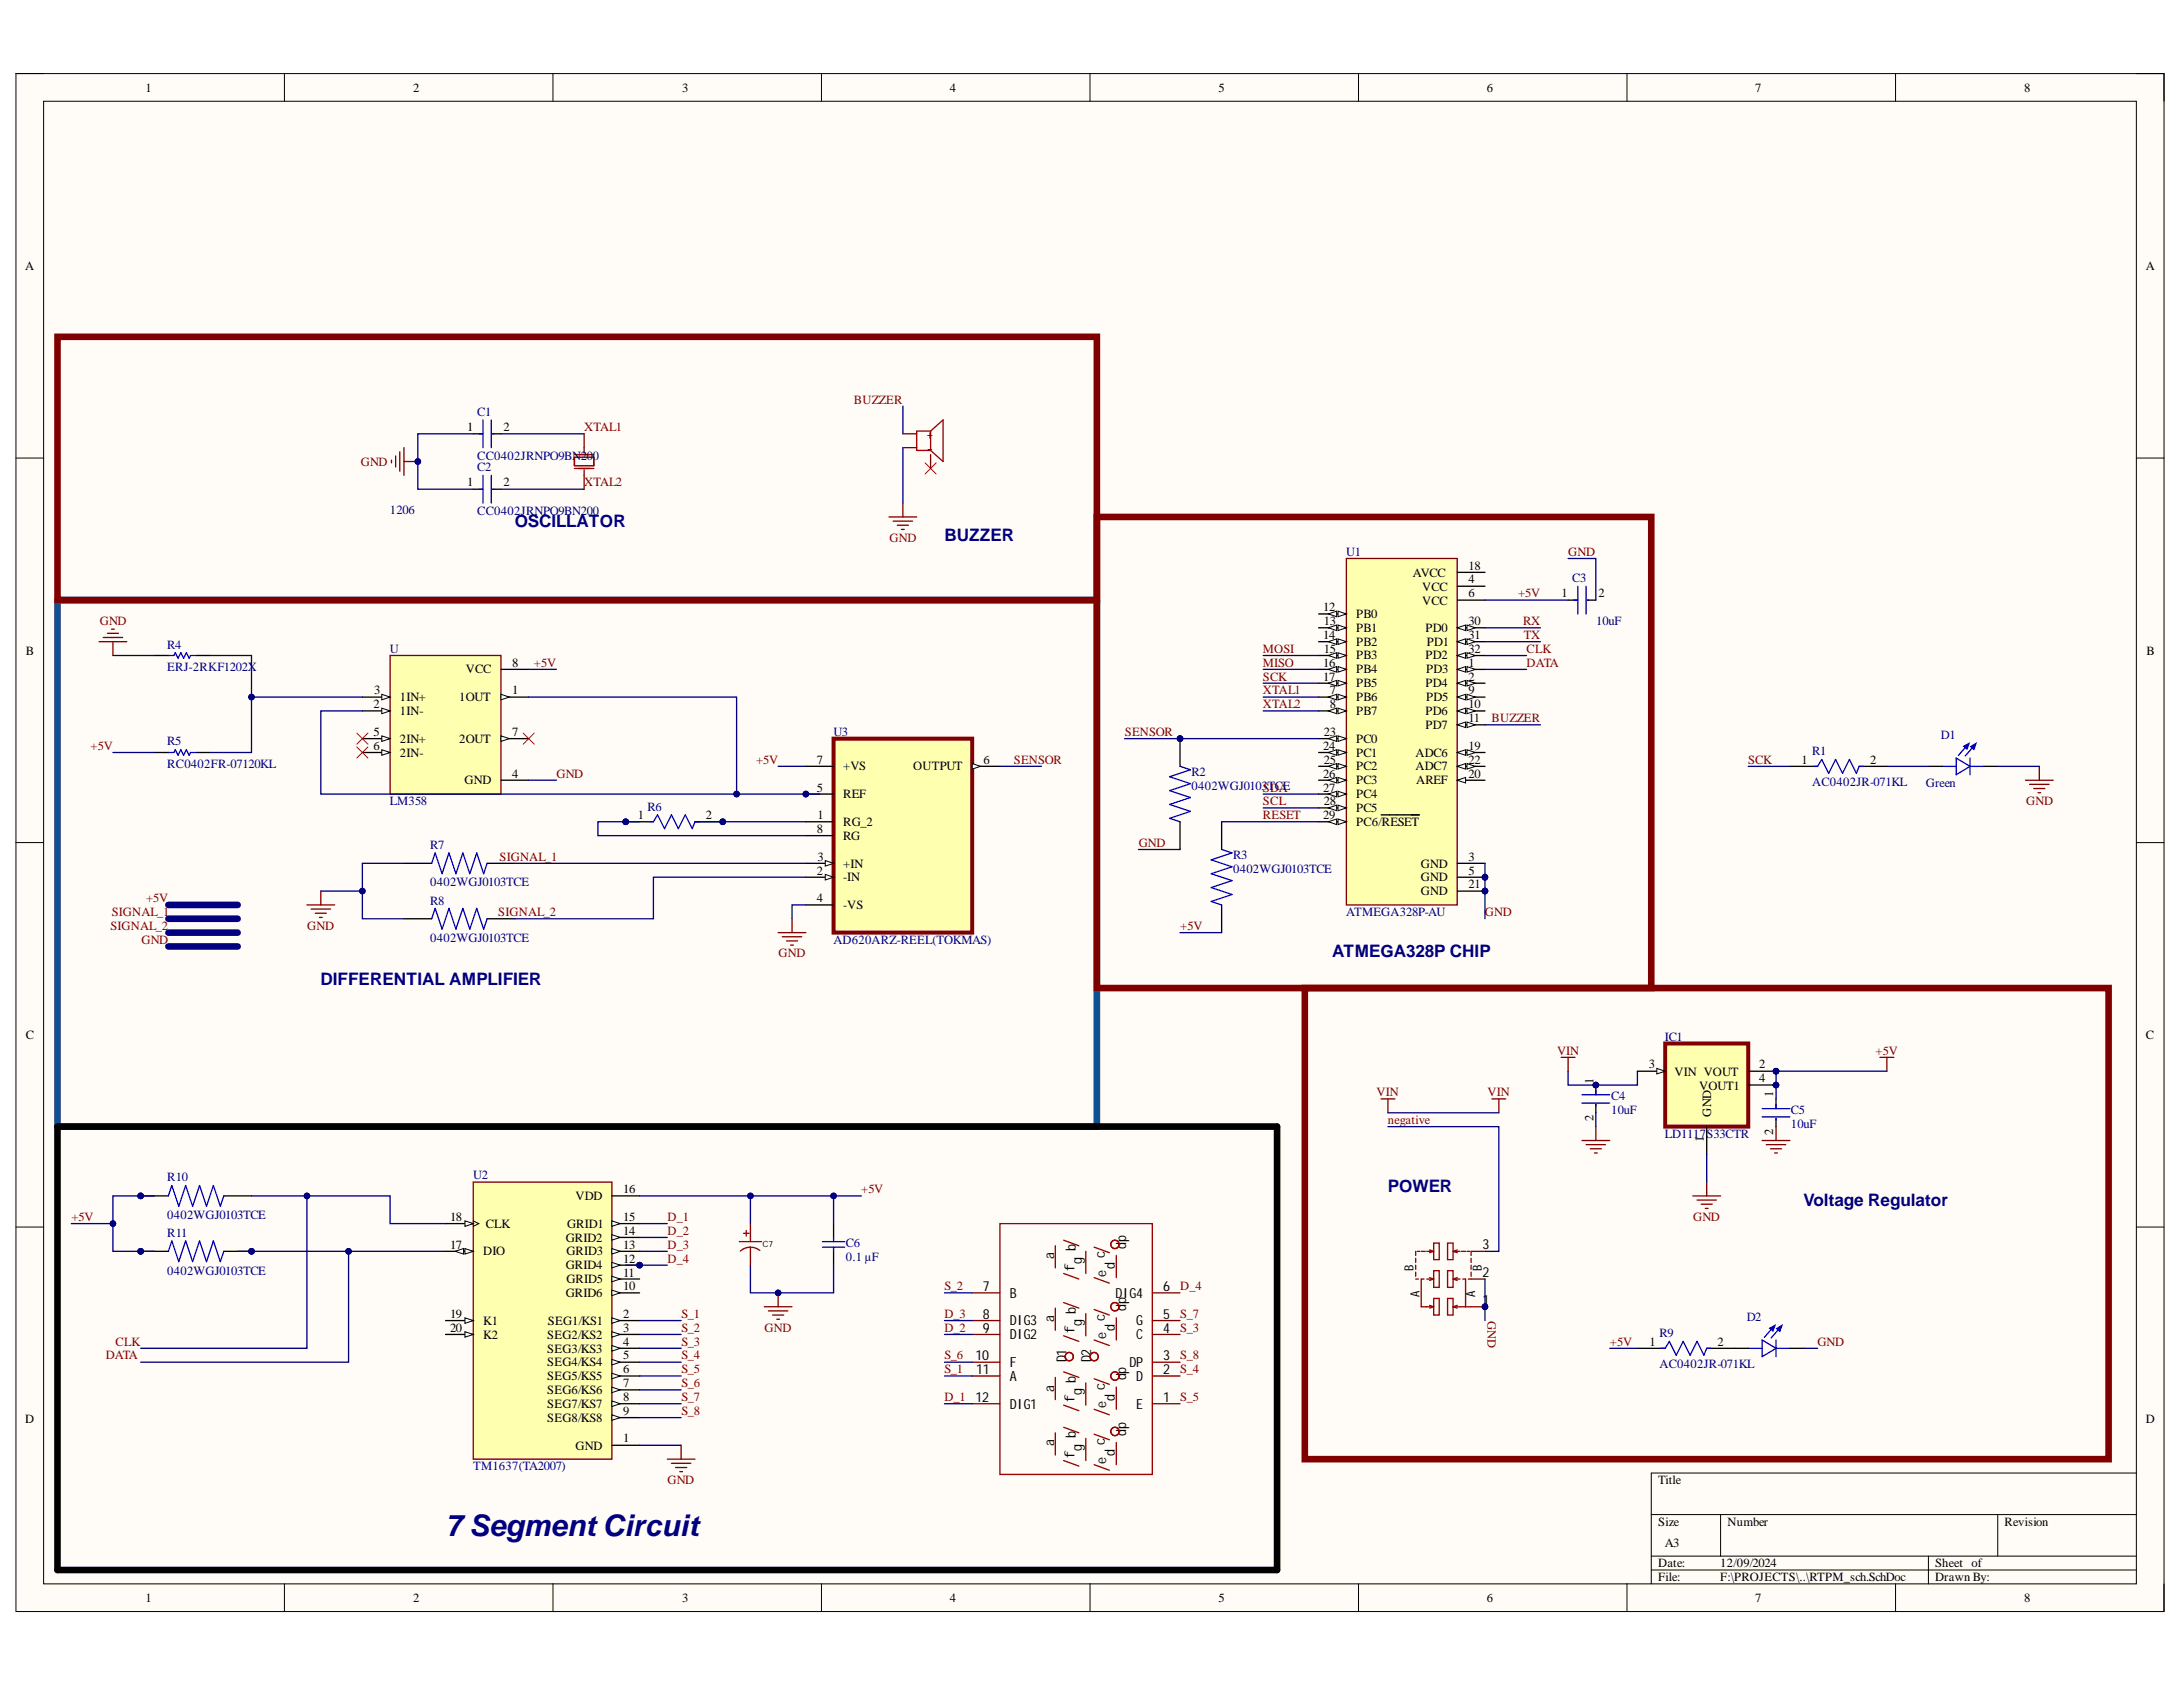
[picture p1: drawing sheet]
<svg xmlns="http://www.w3.org/2000/svg" width="279mm" height="216mm" viewBox="0 0 279 216" stroke-linecap="round" stroke-linejoin="round" font-family="sans-serif">
<defs><g id="words">
<text font-size="3.8" fill="#000080" x="57" y="196.6">7SegmentCircuit</text>
<g font-size="2.2" fill="#000080">
<text x="65.9" y="67.5">OSCILLATOR</text>
<text x="120.9" y="69.3">BUZZER</text>
<text x="41" y="126">DIFFERENTIAL AMPLIFIER</text>
<text x="170.5" y="122.4">ATMEGA328P CHIP</text>
<text x="177.6" y="152.5">POWER</text>
<text x="230.8" y="154.3">Voltage Regulator</text>
</g>
<g font-size="1.8">
<text x="118.6" y="56.1">+</text>
<text x="118.6" y="57.9">-</text>
<text x="134.9" y="161.2" transform="rotate(-90 134.9 161.2)">a</text>
<text x="137.7" y="160.2" transform="rotate(-90 137.7 160.2)">b</text>
<text x="138.5" y="161.8" transform="rotate(-90 138.5 161.8)">g</text>
<text x="141.4" y="161" transform="rotate(-90 141.4 161)">c</text>
<text x="144.1" y="159.8" transform="rotate(-90 144.1 159.8)">dp</text>
<text x="189.7" y="159.9">3</text>
<text x="125.8" y="165.2">7</text>
<text x="129.2" y="166.1">B</text>
<text x="137.5" y="162.6" transform="rotate(-90 137.5 162.6)">f</text>
<text x="141.6" y="163.4" transform="rotate(-90 141.6 163.4)">e</text>
<text x="142.7" y="162.4" transform="rotate(-90 142.7 162.4)">d</text>
<text x="142.8" y="166.1">DIG4</text>
<text x="144.1" y="167.8" transform="rotate(-90 144.1 167.8)">dp</text>
<text x="148.9" y="165.2">6 D_4</text>
<text x="189.7" y="163.5">2</text>
<text x="189.7" y="167">1</text>
<text x="125.8" y="168.8">8</text>
<text x="125.8" y="170.6">9</text>
<text x="129.2" y="169.6">DIG3</text>
<text x="129.2" y="171.4">DIG2</text>
<text x="134.9" y="169.2" transform="rotate(-90 134.9 169.2)">a</text>
<text x="137.5" y="170.6" transform="rotate(-90 137.5 170.6)">f</text>
<text x="137.7" y="168.1" transform="rotate(-90 137.7 168.1)">b</text>
<text x="138.5" y="169.7" transform="rotate(-90 138.5 169.7)">g</text>
<text x="141.4" y="169" transform="rotate(-90 141.4 169)">c</text>
<text x="141.6" y="171.3" transform="rotate(-90 141.6 171.3)">e</text>
<text x="142.7" y="170.4" transform="rotate(-90 142.7 170.4)">d</text>
<text x="145.4" y="171.4">C</text>
<text x="145.4" y="169.6">G</text>
<text x="148.9" y="170.6">4</text>
<text x="148.9" y="168.8">5</text>
<text x="124.8" y="174.1">10</text>
<text x="124.8" y="179.4">12</text>
<text x="124.9" y="175.9">11</text>
<text x="129.2" y="175">F</text>
<text x="129.2" y="176.7">A</text>
<text x="134.9" y="178.1" transform="rotate(-90 134.9 178.1)">a</text>
<text x="136.5" y="174.4" transform="rotate(-90 136.5 174.4)">D1</text>
<text x="137.5" y="179.4" transform="rotate(-90 137.5 179.4)">f</text>
<text x="137.7" y="177" transform="rotate(-90 137.7 177)">b</text>
<text x="138.5" y="178.6" transform="rotate(-90 138.5 178.6)">g</text>
<text x="139.6" y="174.4" transform="rotate(-90 139.6 174.4)">D2</text>
<text x="141.4" y="177.8" transform="rotate(-90 141.4 177.8)">c</text>
<text x="142.7" y="179.3" transform="rotate(-90 142.7 179.3)">d</text>
<text x="144.1" y="176.6" transform="rotate(-90 144.1 176.6)">dp</text>
<text x="144.6" y="175">DP</text>
<text x="145.4" y="176.7">D</text>
<text x="148.9" y="179.4">1</text>
<text x="148.9" y="175.9">2</text>
<text x="148.9" y="174.1">3</text>
<text x="129.2" y="180.3">DIG1</text>
<text x="134.9" y="185.1" transform="rotate(-90 134.9 185.1)">a</text>
<text x="137.7" y="184.1" transform="rotate(-90 137.7 184.1)">b</text>
<text x="138.5" y="185.7" transform="rotate(-90 138.5 185.7)">g</text>
<text x="141.4" y="184.9" transform="rotate(-90 141.4 184.9)">c</text>
<text x="141.6" y="180.2" transform="rotate(-90 141.6 180.2)">e</text>
<text x="144.1" y="183.8" transform="rotate(-90 144.1 183.8)">dp</text>
<text x="145.4" y="180.3">E</text>
<text x="137.5" y="186.5" transform="rotate(-90 137.5 186.5)">f</text>
<text x="141.6" y="187.3" transform="rotate(-90 141.6 187.3)">e</text>
<text x="142.7" y="186.4" transform="rotate(-90 142.7 186.4)">d</text>
</g>
<g font-size="1.6">
<text x="18.6" y="11.8">1</text>
<text x="52.9" y="11.8">2</text>
<text x="87.3" y="11.8">3</text>
<text x="121.5" y="11.8">4</text>
<text x="156" y="11.8">5</text>
<text x="190.3" y="11.8">6</text>
<text x="224.7" y="11.8">7</text>
<text x="259.1" y="11.8">8</text>
<text x="3.2" y="34.6">A</text>
<text x="274.6" y="34.6">A</text>
<text x="59.8" y="55.1">1</text>
<text x="64.5" y="55.1">2</text>
<text x="59.8" y="62.2">1</text>
<text x="64.5" y="62.2">2</text>
<text x="180.8" y="73.8">AVCC</text>
<text x="182" y="75.6">VCC</text>
<text x="182" y="77.4">VCC</text>
<text x="187.9" y="72.9">18</text>
<text x="187.9" y="74.7">4</text>
<text x="187.9" y="76.4">6</text>
<text x="199.9" y="76.4">1</text>
<text x="204.6" y="76.4">2</text>
<text x="3.3" y="83.8">B</text>
<text x="169.3" y="78.2">12</text>
<text x="169.3" y="81.8">14</text>
<text x="169.4" y="80">13</text>
<text x="169.4" y="83.5">15</text>
<text x="173.6" y="79.1">PB0</text>
<text x="173.6" y="80.9">PB1</text>
<text x="173.6" y="82.7">PB2</text>
<text x="182.4" y="80.9">PD0</text>
<text x="182.6" y="82.7">PD1</text>
<text x="187.9" y="80">30</text>
<text x="187.9" y="81.8">31</text>
<text x="187.9" y="83.5">32</text>
<text x="274.7" y="83.8">B</text>
<text x="47.9" y="88.9">3</text>
<text x="51.2" y="89.7">1IN+</text>
<text x="58.8" y="89.7">1OUT</text>
<text x="59.6" y="86.2">VCC</text>
<text x="65.6" y="85.3">8</text>
<text x="65.6" y="88.9">1</text>
<text x="169.3" y="85.3">16</text>
<text x="169.3" y="87.1">17</text>
<text x="170.2" y="88.9">7</text>
<text x="173.6" y="84.4">PB3</text>
<text x="173.6" y="86.2">PB4</text>
<text x="173.6" y="87.9">PB5</text>
<text x="173.6" y="89.7">PB6</text>
<text x="182.4" y="84.4">PD2</text>
<text x="182.4" y="87.9">PD4</text>
<text x="182.5" y="86.2">PD3</text>
<text x="182.5" y="89.7">PD5</text>
<text x="187.9" y="85.3">1</text>
<text x="187.9" y="87.1">2</text>
<text x="187.9" y="88.9">9</text>
<text x="47.8" y="90.6">2</text>
<text x="47.8" y="94.2">5</text>
<text x="47.8" y="96">6</text>
<text x="51.2" y="91.5">1IN-</text>
<text x="51.2" y="95">2IN+</text>
<text x="58.8" y="95">2OUT</text>
<text x="65.6" y="94.2">7</text>
<text x="169.3" y="96">24</text>
<text x="169.4" y="94.2">23</text>
<text x="170.2" y="90.6">8</text>
<text x="173.6" y="91.5">PB7</text>
<text x="173.6" y="95">PC0</text>
<text x="182.4" y="91.5">PD6</text>
<text x="182.4" y="93.3">PD7</text>
<text x="187.9" y="90.6">10</text>
<text x="187.9" y="92.4">11</text>
<text x="187.9" y="96">19</text>
<text x="51.2" y="96.8">2IN-</text>
<text x="59.5" y="100.4">GND</text>
<text x="65.6" y="99.5">4</text>
<text x="104.5" y="97.8">7</text>
<text x="104.5" y="101.3">5</text>
<text x="107.9" y="98.6">+VS</text>
<text x="116.9" y="98.6">OUTPUT</text>
<text x="125.9" y="97.8">6</text>
<text x="169.3" y="99.5">26</text>
<text x="169.3" y="101.3">27</text>
<text x="169.4" y="97.8">25</text>
<text x="173.6" y="96.8">PC1</text>
<text x="173.6" y="98.6">PC2</text>
<text x="173.6" y="100.4">PC3</text>
<text x="181.2" y="96.8">ADC6</text>
<text x="181.2" y="98.6">ADC7</text>
<text x="181.3" y="100.4">AREF</text>
<text x="187.9" y="97.8">22</text>
<text x="187.9" y="99.5">20</text>
<text x="230.6" y="97.8">1</text>
<text x="239.4" y="97.8">2</text>
<text x="81.6" y="104.9">1</text>
<text x="90.3" y="104.9">2</text>
<text x="104.5" y="106.6">8</text>
<text x="104.6" y="104.9">1</text>
<text x="107.9" y="102.1">REF</text>
<text x="107.9" y="105.7">RG_2</text>
<text x="107.9" y="107.5">RG</text>
<text x="169.3" y="104.9">29</text>
<text x="169.4" y="103.1">28</text>
<text x="173.6" y="102.1">PC4</text>
<text x="173.6" y="103.9">PC5</text>
<text x="173.6" y="105.7">PC6/RESET</text>
<text x="104.5" y="112">2</text>
<text x="104.6" y="110.2">3</text>
<text x="107.9" y="111">+IN</text>
<text x="107.9" y="112.8">-IN</text>
<text x="181.9" y="111">GND</text>
<text x="181.9" y="112.8">GND</text>
<text x="187.9" y="110.2">3</text>
<text x="187.9" y="112">5</text>
<text x="187.9" y="113.6">21</text>
<text x="104.5" y="115.4">4</text>
<text x="107.9" y="116.4">-VS</text>
<text x="181.9" y="114.6">GND</text>
<text x="3.3" y="133">C</text>
<text x="211" y="136.7">3</text>
<text x="214.3" y="137.7">VIN VOUT</text>
<text x="225.2" y="136.7">2</text>
<text x="274.6" y="133">C</text>
<text x="203.9" y="143.5" transform="rotate(-90 203.9 143.5)">2</text>
<text x="203.9" y="138.7" transform="rotate(-90 203.9 138.7)">1</text>
<text x="217.5" y="139.4">VOUT1</text>
<text x="219" y="142.9" transform="rotate(-90 219 142.9)">GND</text>
<text x="225.2" y="138.5">4</text>
<text x="226.9" y="140.5" transform="rotate(-90 226.9 140.5)">1</text>
<text x="218.1" y="146.2" transform="rotate(-90 218.1 146.2)">1</text>
<text x="226.9" y="145.3" transform="rotate(-90 226.9 145.3)">2</text>
<text x="73.7" y="153.6">VDD</text>
<text x="79.8" y="152.7">16</text>
<text x="57.6" y="156.3">18</text>
<text x="57.6" y="159.8">17</text>
<text x="61.8" y="160.7">DIO</text>
<text x="62.2" y="157.1">CLK</text>
<text x="72.4" y="158.9">GRID2</text>
<text x="72.5" y="160.7">GRID3</text>
<text x="72.6" y="157.1">GRID1</text>
<text x="79.8" y="156.3">15</text>
<text x="79.8" y="158">14</text>
<text x="79.8" y="159.8">13</text>
<text x="79.8" y="161.6">12</text>
<text x="72.4" y="162.4">GRID4</text>
<text x="72.4" y="166">GRID6</text>
<text x="72.5" y="164.2">GRID5</text>
<text x="79.8" y="163.4">11</text>
<text x="79.8" y="165.1">10</text>
<text x="180.9" y="162.6" transform="rotate(-90 180.9 162.6)">B</text>
<text x="181.7" y="166" transform="rotate(-90 181.7 166)">A</text>
<text x="188.8" y="166" transform="rotate(-90 188.8 166)">A</text>
<text x="189.6" y="162.6" transform="rotate(-90 189.6 162.6)">B</text>
<text x="57.6" y="168.7">19</text>
<text x="57.6" y="170.5">20</text>
<text x="61.8" y="169.5">K1</text>
<text x="61.8" y="171.3">K2</text>
<text x="70" y="171.3">SEG2/KS2</text>
<text x="70" y="173.1">SEG3/KS3</text>
<text x="70.1" y="169.5">SEG1/KS1</text>
<text x="79.8" y="168.7">2</text>
<text x="79.8" y="170.5">3</text>
<text x="79.8" y="172.3">4</text>
<text x="79.8" y="173.9">5</text>
<text x="211.1" y="172.3">1</text>
<text x="219.8" y="172.3">2</text>
<text x="70" y="174.9">SEG4/KS4</text>
<text x="70" y="176.6">SEG5/KS5</text>
<text x="70" y="178.4">SEG6/KS6</text>
<text x="79.8" y="175.7">6</text>
<text x="79.8" y="177.5">7</text>
<text x="79.8" y="179.3">8</text>
<text x="3.2" y="182.1">D</text>
<text x="70" y="180.2">SEG7/KS7</text>
<text x="70" y="182">SEG8/KS8</text>
<text x="73.7" y="185.5">GND</text>
<text x="79.8" y="181">9</text>
<text x="79.8" y="184.6">1</text>
<text x="274.6" y="182.1">D</text>
<text x="212.2" y="189.9">Title</text>
<text x="212.2" y="195.3">Size</text>
<text x="213.1" y="198">A3</text>
<text x="221.1" y="195.3">Number</text>
<text x="256.5" y="195.3">Revision</text>
<text x="212.2" y="200.6">Date:</text>
<text x="212.2" y="202.4">File:</text>
<text x="220.2" y="200.6">12/09/2024</text>
<text x="220.2" y="202.4">F:\PROJECTS\..\RTPM_sch.SchDoc</text>
<text x="247.7" y="200.6">Sheet of</text>
<text x="247.7" y="202.4">Drawn By:</text>
<text x="18.6" y="205">1</text>
<text x="52.9" y="205">2</text>
<text x="87.3" y="205">3</text>
<text x="121.5" y="205">4</text>
<text x="156" y="205">5</text>
<text x="190.3" y="205">6</text>
<text x="224.7" y="205">7</text>
<text x="259.1" y="205">8</text>
</g>
<g font-size="1.6" fill="#000080">
<text x="61.1" y="53.2">C1</text>
<text x="61.1" y="58.9">CC0402JRNPO9BN200</text>
<text x="49.9" y="65.8">1206</text>
<text x="61.1" y="60.3">C2</text>
<text x="61.1" y="66">CC0402JRNPO9BN200</text>
<text x="172.3" y="71.1">U1</text>
<text x="201.2" y="74.5">C3</text>
<text x="21.4" y="83">R4</text>
<text x="49.9" y="83.5">U</text>
<text x="204.3" y="80">10uF</text>
<text x="21.4" y="85.8">ERJ-2RKF1202X</text>
<text x="21.4" y="95.4">R5</text>
<text x="106.7" y="94.2">U3</text>
<text x="248.4" y="94.6">D1</text>
<text x="21.4" y="98.3">RC0402FR-07120KL</text>
<text x="152.5" y="99.4">R2</text>
<text x="152.5" y="101.1">0402WGJ0103STDCAE</text>
<text x="231.9" y="96.7">R1</text>
<text x="231.9" y="100.5">AC0402JR-071KL</text>
<text x="246.5" y="100.7">Green</text>
<text x="49.9" y="103.1">LM358</text>
<text x="82.9" y="103.8">R6</text>
<text x="55.1" y="108.7">R7</text>
<text x="55.1" y="113.4">0402WGJ0103TCE</text>
<text x="157.8" y="109.9">R3</text>
<text x="157.8" y="111.7">0402WGJ0103TCE</text>
<text x="55.1" y="115.8">R8</text>
<text x="172.3" y="117.2">ATMEGA328P-AU</text>
<text x="55.1" y="120.5">0402WGJ0103TCE</text>
<text x="106.7" y="120.8">AD620ARZ-REEL(TOKMAS)</text>
<text x="213.1" y="133.2">IC1</text>
<text x="206.2" y="142.6">10uF</text>
<text x="206.2" y="140.8">C4</text>
<text x="229.2" y="142.6">C5</text>
<text x="213.1" y="145.6">LD1117S33CTR</text>
<text x="229.2" y="144.3">10uF</text>
<text x="21.4" y="151.2">R10</text>
<text x="60.6" y="150.9">U2</text>
<text x="21.4" y="156">0402WGJ0103TCE</text>
<text x="21.4" y="158.3">R11</text>
<text x="108.3" y="161.4">0.1 µF</text>
<text x="108.3" y="159.7">C6</text>
<text x="21.4" y="163.1">0402WGJ0103TCE</text>
<text x="212.4" y="171.2">R9</text>
<text x="223.6" y="169.1">D2</text>
<text x="212.4" y="175">AC0402JR-071KL</text>
<text x="60.6" y="188.1">TM1637(TA2007)</text>
</g>
<g font-size="1.6" fill="#800000">
<text x="109.3" y="51.7">BUZZER</text>
<text x="46.2" y="59.6">GND</text>
<text x="74.8" y="55.1">XTAL1</text>
<text x="74.8" y="62.2">XTAL2</text>
<text x="113.9" y="69.3">GND</text>
<text x="200.7" y="71.1">GND</text>
<text x="194.3" y="76.4">+5V</text>
<text x="12.8" y="80">GND</text>
<text x="161.6" y="83.5">MOSI</text>
<text x="195" y="80">RX</text>
<text x="195.1" y="81.8">TX</text>
<text x="195.4" y="83.5">CLK</text>
<text x="68.3" y="85.3">+5V</text>
<text x="161.6" y="85.3">MISO</text>
<text x="161.6" y="87.1">SCK</text>
<text x="161.6" y="88.9">XTAL1</text>
<text x="195.4" y="85.3">DATA</text>
<text x="11.6" y="96">+5V</text>
<text x="144" y="94.2">SENSOR</text>
<text x="161.6" y="90.6">XTAL2</text>
<text x="190.9" y="92.4">BUZZER</text>
<text x="71.2" y="99.5">GND</text>
<text x="96.8" y="97.8">+5V</text>
<text x="129.8" y="97.8">SENSOR</text>
<text x="223.7" y="97.8">SCK</text>
<text x="161.6" y="103.1">SCL</text>
<text x="161.6" y="104.9">RESET</text>
<text x="259.3" y="103.1">GND</text>
<text x="63.9" y="110.2">SIGNAL_1</text>
<text x="145.7" y="108.4">GND</text>
<text x="14.1" y="119">SIGNAL_2</text>
<text x="14.3" y="117.2">SIGNAL_1</text>
<text x="18.7" y="115.4">+5V</text>
<text x="39.3" y="119">GND</text>
<text x="63.8" y="117.2">SIGNAL_2</text>
<text x="151.1" y="119">+5V</text>
<text x="190.1" y="117.2">GND</text>
<text x="18.1" y="120.8">GND</text>
<text x="99.6" y="122.5">GND</text>
<text x="199.3" y="135">VIN</text>
<text x="240.1" y="135">+5V</text>
<text x="176.2" y="140.3">VIN</text>
<text x="177.6" y="143.8">negative</text>
<text x="190.4" y="140.3">VIN</text>
<text x="110.2" y="152.7">+5V</text>
<text x="9.1" y="156.3">+5V</text>
<text x="85.4" y="156.3">D_1</text>
<text x="85.4" y="158">D_2</text>
<text x="85.4" y="159.8">D_3</text>
<text x="85.4" y="161.6">D_4</text>
<text x="216.7" y="156.3">GND</text>
<text x="120.9" y="165.1">S_2</text>
<text x="13.5" y="173.9">DATA</text>
<text x="14.8" y="172.3">CLK</text>
<text x="87.2" y="168.7">S_1</text>
<text x="87.2" y="170.5">S_2</text>
<text x="87.2" y="172.3">S_3</text>
<text x="87.2" y="173.9">S_4</text>
<text x="97.9" y="170.5">GND</text>
<text x="120.9" y="173.9">S_6</text>
<text x="120.9" y="170.5">D_2</text>
<text x="120.9" y="168.7">D_3</text>
<text x="151.1" y="170.5">S_3</text>
<text x="151.1" y="168.7">S_7</text>
<text x="151.1" y="173.9">S_8</text>
<text x="190.4" y="169" transform="rotate(90 190.4 169)">GND</text>
<text x="206" y="172.3">+5V</text>
<text x="232.6" y="172.3">GND</text>
<text x="87.2" y="175.7">S_5</text>
<text x="87.2" y="177.5">S_6</text>
<text x="87.2" y="179.3">S_7</text>
<text x="120.9" y="175.7">S_1</text>
<text x="120.9" y="179.3">D_1</text>
<text x="151.1" y="175.7">S_4</text>
<text x="151.1" y="179.3">S_5</text>
<text x="87.2" y="181">S_8</text>
<text x="85.4" y="189.9">GND</text>
</g>
<text font-size="1.1" x="97.6" y="159.6">C7</text>
</g></defs>
<path d="M2 9.4h275v196.8h-275z" fill-rule="evenodd" fill="#fffcf8"/>
<path d="M2 9.4h275v196.8h-275z" fill="none" stroke="#000" stroke-width=".13"/>
<path d="M5.6 13h267.8v189.7h-267.8z" fill-rule="evenodd" fill="#fffcf8"/>
<g fill="none" stroke="#000" stroke-width=".13">
<path d="M2 9.4h3.6M5.6 13h267.8v189.7h-267.8zM36.4 9.4v3.6M70.8 9.4v3.6M105.1 9.4v3.6M139.5 9.4v3.6M173.9 9.4v3.6M208.2 9.4v3.6M242.6 9.4v3.6M273.4 9.4h3.6v3.6M2 58.6h3.6M273.4 58.6h3.6"/>
<path d="M2 107.8h3.6M273.4 107.8h3.6M2 157h3.6M273.4 157h3.6M211.3 193.8h62.1M211.3 199.2h62.1M220.2 193.8v5.4M246.8 199.2v3.5M255.7 193.8v5.4M273.4 188.5h-62.1v14.2M36.4 202.7v3.5M70.8 202.7v3.5"/>
<path d="M105.1 202.7v3.5M139.5 202.7v3.5M173.9 202.7v3.5M208.2 202.7v3.5M211.3 200.9h62.1M242.6 202.7v3.5M277 202.7v3.5"/>
</g>
<circle cx="190.1" cy="112.3" r=".36" fill="#000080"/>
<circle cx="190.1" cy="112.3" r=".36" fill="none" stroke="#000080" stroke-width=".13"/>
<circle cx="190.1" cy="114" r=".35" fill="#000080"/>
<circle cx="190.1" cy="114" r=".35" fill="none" stroke="#000080" stroke-width=".13"/>
<path d="M172.3 71.5h14.2v44.3h-14.2z" fill-rule="evenodd" fill="#ffffb0"/>
<path d="M172.3 71.5h14.2v44.3h-14.2z" fill="none" stroke="#800000" stroke-width=".17"/>
<path d="M168.8 78.6h3.5" fill="none" stroke="#000" stroke-width=".17"/>
<path d="M171.3 78.2l1 .4-1 .3z" fill="#f8fcff"/>
<path d="M171.3 78.2l1 .4-1 .3z" fill="none" stroke="#000" stroke-width=".13"/>
<path d="M170 78.6l1.1-.4v.7z" fill="#f8fcff"/>
<path d="M170 78.6l1.1-.4v.7z" fill="none" stroke="#000" stroke-width=".13"/>
<path d="M168.8 80.3h3.5" fill="none" stroke="#000" stroke-width=".17"/>
<path d="M171.3 80l1 .3-1 .4z" fill="#f8fcff"/>
<path d="M171.3 80l1 .3-1 .4z" fill="none" stroke="#000" stroke-width=".13"/>
<path d="M170 80.3l1.1-.3v.7z" fill="#f8fcff"/>
<path d="M170 80.3l1.1-.3v.7z" fill="none" stroke="#000" stroke-width=".13"/>
<path d="M168.8 82.1h3.5" fill="none" stroke="#000" stroke-width=".17"/>
<path d="M171.3 81.8l1 .3-1 .4z" fill="#f8fcff"/>
<path d="M171.3 81.8l1 .3-1 .4z" fill="none" stroke="#000" stroke-width=".13"/>
<path d="M170 82.1l1.1-.3v.7z" fill="#f8fcff"/>
<path d="M170 82.1l1.1-.3v.7z" fill="none" stroke="#000" stroke-width=".13"/>
<path d="M168.8 83.9h3.5" fill="none" stroke="#000" stroke-width=".17"/>
<path d="M171.3 83.5l1 .4-1 .3z" fill="#f8fcff"/>
<path d="M171.3 83.5l1 .4-1 .3z" fill="none" stroke="#000" stroke-width=".13"/>
<path d="M170 83.9l1.1-.4v.7z" fill="#f8fcff"/>
<path d="M170 83.9l1.1-.4v.7z" fill="none" stroke="#000" stroke-width=".13"/>
<path d="M168.8 85.7h3.5" fill="none" stroke="#000" stroke-width=".17"/>
<path d="M171.3 85.3l1 .4-1 .3z" fill="#f8fcff"/>
<path d="M171.3 85.3l1 .4-1 .3z" fill="none" stroke="#000" stroke-width=".13"/>
<path d="M170 85.7l1.1-.4v.7z" fill="#f8fcff"/>
<path d="M170 85.7l1.1-.4v.7z" fill="none" stroke="#000" stroke-width=".13"/>
<path d="M168.8 87.4h3.5" fill="none" stroke="#000" stroke-width=".17"/>
<path d="M171.3 87.1l1 .3-1 .4z" fill="#f8fcff"/>
<path d="M171.3 87.1l1 .3-1 .4z" fill="none" stroke="#000" stroke-width=".13"/>
<path d="M170 87.4l1.1-.3v.7z" fill="#f8fcff"/>
<path d="M170 87.4l1.1-.3v.7z" fill="none" stroke="#000" stroke-width=".13"/>
<path d="M168.8 89.2h3.5" fill="none" stroke="#000" stroke-width=".17"/>
<path d="M171.3 88.9l1 .3-1 .4z" fill="#f8fcff"/>
<path d="M171.3 88.9l1 .3-1 .4z" fill="none" stroke="#000" stroke-width=".13"/>
<path d="M170 89.2l1.1-.3v.7z" fill="#f8fcff"/>
<path d="M170 89.2l1.1-.3v.7z" fill="none" stroke="#000" stroke-width=".13"/>
<path d="M168.8 91h3.5" fill="none" stroke="#000" stroke-width=".17"/>
<path d="M171.3 90.6l1 .4-1 .3z" fill="#f8fcff"/>
<path d="M171.3 90.6l1 .4-1 .3z" fill="none" stroke="#000" stroke-width=".13"/>
<path d="M170 91l1.1-.4v.7z" fill="#f8fcff"/>
<path d="M170 91l1.1-.4v.7z" fill="none" stroke="#000" stroke-width=".13"/>
<path d="M168.8 94.5h3.5" fill="none" stroke="#000" stroke-width=".17"/>
<path d="M171.3 94.2l1 .3-1 .4z" fill="#f8fcff"/>
<path d="M171.3 94.2l1 .3-1 .4z" fill="none" stroke="#000" stroke-width=".13"/>
<path d="M170 94.5l1.1-.3v.7z" fill="#f8fcff"/>
<path d="M170 94.5l1.1-.3v.7z" fill="none" stroke="#000" stroke-width=".13"/>
<path d="M168.8 96.3h3.5" fill="none" stroke="#000" stroke-width=".17"/>
<path d="M171.3 96l1 .3-1 .4z" fill="#f8fcff"/>
<path d="M171.3 96l1 .3-1 .4z" fill="none" stroke="#000" stroke-width=".13"/>
<path d="M170 96.3l1.1-.3v.7z" fill="#f8fcff"/>
<path d="M170 96.3l1.1-.3v.7z" fill="none" stroke="#000" stroke-width=".13"/>
<path d="M168.8 98.1h3.5" fill="none" stroke="#000" stroke-width=".17"/>
<path d="M171.3 97.7l1 .4-1 .3z" fill="#f8fcff"/>
<path d="M171.3 97.7l1 .4-1 .3z" fill="none" stroke="#000" stroke-width=".13"/>
<path d="M170 98.1l1.1-.4v.7z" fill="#f8fcff"/>
<path d="M170 98.1l1.1-.4v.7z" fill="none" stroke="#000" stroke-width=".13"/>
<path d="M168.8 99.9h3.5" fill="none" stroke="#000" stroke-width=".17"/>
<path d="M171.3 99.5l1 .4-1 .3z" fill="#f8fcff"/>
<path d="M171.3 99.5l1 .4-1 .3z" fill="none" stroke="#000" stroke-width=".13"/>
<path d="M170 99.9l1.1-.4v.7z" fill="#f8fcff"/>
<path d="M170 99.9l1.1-.4v.7z" fill="none" stroke="#000" stroke-width=".13"/>
<path d="M168.8 101.6h3.5" fill="none" stroke="#000" stroke-width=".17"/>
<path d="M171.3 101.3l1 .3-1 .4z" fill="#f8fcff"/>
<path d="M171.3 101.3l1 .3-1 .4z" fill="none" stroke="#000" stroke-width=".13"/>
<path d="M170 101.6l1.1-.3v.7z" fill="#f8fcff"/>
<path d="M170 101.6l1.1-.3v.7z" fill="none" stroke="#000" stroke-width=".13"/>
<path d="M168.8 103.4h3.5" fill="none" stroke="#000" stroke-width=".17"/>
<path d="M171.3 103l1 .4-1 .4z" fill="#f8fcff"/>
<path d="M171.3 103l1 .4-1 .4z" fill="none" stroke="#000" stroke-width=".13"/>
<path d="M170 103.4l1.1-.4v.8z" fill="#f8fcff"/>
<path d="M170 103.4l1.1-.4v.8z" fill="none" stroke="#000" stroke-width=".13"/>
<path d="M168.8 105.2h3.5" fill="none" stroke="#000" stroke-width=".17"/>
<path d="M171.3 104.8l1 .4-1 .3z" fill="#f8fcff"/>
<path d="M171.3 104.8l1 .4-1 .3z" fill="none" stroke="#000" stroke-width=".13"/>
<path d="M170 105.2l1.1-.4v.7z" fill="#f8fcff"/>
<path d="M170 105.2l1.1-.4v.7z" fill="none" stroke="#000" stroke-width=".13"/>
<path d="M186.5 73.3h3.6M186.5 75h3.6M186.5 76.8h3.6M186.5 80.3h3.6M176.8 104.3h4.9" fill="none" stroke="#000" stroke-width=".17"/>
<path d="M186.5 80.3l1.1-.3v.7z" fill="#f8fcff"/>
<path d="M186.5 80.3l1.1-.3v.7z" fill="none" stroke="#000" stroke-width=".13"/>
<path d="M187.8 80l1 .3-1 .4z" fill="#f8fcff"/>
<path d="M187.8 80l1 .3-1 .4z" fill="none" stroke="#000" stroke-width=".13"/>
<path d="M186.5 82.1h3.6" fill="none" stroke="#000" stroke-width=".17"/>
<path d="M186.5 82.1l1.1-.3v.7z" fill="#f8fcff"/>
<path d="M186.5 82.1l1.1-.3v.7z" fill="none" stroke="#000" stroke-width=".13"/>
<path d="M187.8 81.8l1 .3-1 .4z" fill="#f8fcff"/>
<path d="M187.8 81.8l1 .3-1 .4z" fill="none" stroke="#000" stroke-width=".13"/>
<path d="M186.5 83.9h3.6" fill="none" stroke="#000" stroke-width=".17"/>
<path d="M186.5 83.9l1.1-.4v.7z" fill="#f8fcff"/>
<path d="M186.5 83.9l1.1-.4v.7z" fill="none" stroke="#000" stroke-width=".13"/>
<path d="M187.8 83.5l1 .4-1 .3z" fill="#f8fcff"/>
<path d="M187.8 83.5l1 .4-1 .3z" fill="none" stroke="#000" stroke-width=".13"/>
<path d="M186.5 85.7h3.6" fill="none" stroke="#000" stroke-width=".17"/>
<path d="M186.5 85.7l1.1-.4v.7z" fill="#f8fcff"/>
<path d="M186.5 85.7l1.1-.4v.7z" fill="none" stroke="#000" stroke-width=".13"/>
<path d="M187.8 85.3l1 .4-1 .3z" fill="#f8fcff"/>
<path d="M187.8 85.3l1 .4-1 .3z" fill="none" stroke="#000" stroke-width=".13"/>
<path d="M186.5 87.4h3.6" fill="none" stroke="#000" stroke-width=".17"/>
<path d="M186.5 87.4l1.1-.3v.7z" fill="#f8fcff"/>
<path d="M186.5 87.4l1.1-.3v.7z" fill="none" stroke="#000" stroke-width=".13"/>
<path d="M187.8 87.1l1 .3-1 .4z" fill="#f8fcff"/>
<path d="M187.8 87.1l1 .3-1 .4z" fill="none" stroke="#000" stroke-width=".13"/>
<path d="M186.5 89.2h3.6" fill="none" stroke="#000" stroke-width=".17"/>
<path d="M186.5 89.2l1.1-.3v.7z" fill="#f8fcff"/>
<path d="M186.5 89.2l1.1-.3v.7z" fill="none" stroke="#000" stroke-width=".13"/>
<path d="M187.8 88.9l1 .3-1 .4z" fill="#f8fcff"/>
<path d="M187.8 88.9l1 .3-1 .4z" fill="none" stroke="#000" stroke-width=".13"/>
<path d="M186.5 91h3.6" fill="none" stroke="#000" stroke-width=".17"/>
<path d="M186.5 91l1.1-.4v.7z" fill="#f8fcff"/>
<path d="M186.5 91l1.1-.4v.7z" fill="none" stroke="#000" stroke-width=".13"/>
<path d="M187.8 90.6l1 .4-1 .3z" fill="#f8fcff"/>
<path d="M187.8 90.6l1 .4-1 .3z" fill="none" stroke="#000" stroke-width=".13"/>
<path d="M186.5 92.8h3.6" fill="none" stroke="#000" stroke-width=".17"/>
<path d="M186.5 92.8l1.1-.4v.7z" fill="#f8fcff"/>
<path d="M186.5 92.8l1.1-.4v.7z" fill="none" stroke="#000" stroke-width=".13"/>
<path d="M187.8 92.4l1 .4-1 .3z" fill="#f8fcff"/>
<path d="M187.8 92.4l1 .4-1 .3z" fill="none" stroke="#000" stroke-width=".13"/>
<path d="M186.5 96.3h3.6" fill="none" stroke="#000" stroke-width=".17"/>
<path d="M186.5 96.3l1.1-.3v.7z" fill="#f8fcff"/>
<path d="M186.5 96.3l1.1-.3v.7z" fill="none" stroke="#000" stroke-width=".13"/>
<path d="M187.8 96l1 .3-1 .4z" fill="#f8fcff"/>
<path d="M187.8 96l1 .3-1 .4z" fill="none" stroke="#000" stroke-width=".13"/>
<path d="M186.5 98.1h3.6" fill="none" stroke="#000" stroke-width=".17"/>
<path d="M186.5 98.1l1.1-.4v.7z" fill="#f8fcff"/>
<path d="M186.5 98.1l1.1-.4v.7z" fill="none" stroke="#000" stroke-width=".13"/>
<path d="M187.8 97.7l1 .4-1 .3z" fill="#f8fcff"/>
<path d="M187.8 97.7l1 .4-1 .3z" fill="none" stroke="#000" stroke-width=".13"/>
<path d="M186.5 99.9h3.6" fill="none" stroke="#000" stroke-width=".17"/>
<path d="M186.5 99.9l1.1-.4v.7z" fill="#f8fcff"/>
<path d="M186.5 99.9l1.1-.4v.7z" fill="none" stroke="#000" stroke-width=".13"/>
<path d="M186.5 110.5h3.6M186.5 112.3h3.6" fill="none" stroke="#000" stroke-width=".17"/>
<circle cx="190.1" cy="112.3" r=".36" fill="#000080"/>
<circle cx="190.1" cy="112.3" r=".36" fill="none" stroke="#000080" stroke-width=".13"/>
<path d="M186.5 114h3.6" fill="none" stroke="#000" stroke-width=".17"/>
<circle cx="190.1" cy="114" r=".35" fill="#000080"/>
<circle cx="190.1" cy="114" r=".35" fill="none" stroke="#000080" stroke-width=".13"/>
<path d="M50.1 58.9v.3M50.6 58.4v1.4M51.2 57.8v2.5M51.7 57.3v3.5M51.7 59.1h1.8M113.8 66.2h3.5M114.3 66.7h2.5M114.9 67.2h1.4M115.4 67.8h.3M115.6 64.4v1.8" fill="none" stroke="#800000" stroke-width=".17"/>
<circle cx="53.5" cy="59.1" r=".36" fill="#000080"/>
<circle cx="53.5" cy="59.1" r=".36" fill="none" stroke="#000080" stroke-width=".13"/>
<path d="M248.6 98.1h1.8M250.4 97l1.7 1.1-1.7 1zM251.9 95.3l-1.2 1.4M252.1 97v2.1M252.1 98.1h1.8M252.8 95.3l-1.3 1.4" fill="none" stroke="#00f" stroke-width=".17"/>
<path d="M251.3 95.5l.7-.3-.3 .7z" fill="#00f"/>
<path d="M251.3 95.5l.7-.3-.3 .7z" fill="none" stroke="#00f" stroke-width=".17"/>
<path d="M252.2 95.6l.7-.4-.3 .7z" fill="#00f"/>
<path d="M252.2 95.6l.7-.4-.3 .7z" fill="none" stroke="#00f" stroke-width=".17"/>
<path d="M246.8 98.1h1.8M253.9 98.1h1.8" fill="none" stroke="#000" stroke-width=".17"/>
<path d="M259.2 99.9h3.6M261 98.1v1.8M259.8 100.4h2.5M260.3 100.9h1.4M260.8 101.5h.4" fill="none" stroke="#800000" stroke-width=".17"/>
<circle cx="103.1" cy="101.6" r=".36" fill="#000080"/>
<circle cx="103.1" cy="101.6" r=".36" fill="none" stroke="#000080" stroke-width=".13"/>
<path d="M106.7 94.5h17.7v24.9h-17.7z" fill-rule="evenodd" fill="#ffffb0"/>
<path d="M106.7 94.5h17.7v24.9h-17.7z" fill="none" stroke="#800000" stroke-width=".51"/>
<path d="M103.1 98.1h3.6M103.1 101.6h3.6" fill="none" stroke="#000" stroke-width=".17"/>
<circle cx="103.1" cy="101.6" r=".36" fill="#000080"/>
<circle cx="103.1" cy="101.6" r=".36" fill="none" stroke="#000080" stroke-width=".13"/>
<path d="M103.1 105.2h3.6M103.1 106.9h3.6M103.1 110.5h3.6" fill="none" stroke="#000" stroke-width=".17"/>
<path d="M105.6 110.1l1.1 .4-1.1 .3z" fill="#f8fcff"/>
<path d="M105.6 110.1l1.1 .4-1.1 .3z" fill="none" stroke="#000" stroke-width=".13"/>
<path d="M103.1 112.3h3.6" fill="none" stroke="#000" stroke-width=".17"/>
<path d="M105.6 111.9l1.1 .4-1.1 .3z" fill="#f8fcff"/>
<path d="M105.6 111.9l1.1 .4-1.1 .3z" fill="none" stroke="#000" stroke-width=".13"/>
<path d="M124.4 98.1h3.6M103.1 115.8h3.6" fill="none" stroke="#000" stroke-width=".17"/>
<path d="M124.4 97.7l1.1 .4-1.1 .3z" fill="#f8fcff"/>
<path d="M124.4 97.7l1.1 .4-1.1 .3z" fill="none" stroke="#000" stroke-width=".13"/>
<g fill="none" stroke="#800000" stroke-width=".17">
<path d="M12.7 82.1h3.5M13.2 81.6h2.5M13.7 81.1h1.5M14.3 80.5h.3M14.5 82.1v1.8M39.3 115.8h3.5M39.8 116.3h2.5M40.4 116.9h1.4M40.9 117.4h.3M41.1 114v1.8M99.6 119.4h3.5M100.1 119.9h2.5"/>
<path d="M101.4 117.6v1.8M100.7 120.4h1.4M101.2 121h.3"/>
</g>
<path d="M49.9 83.9h14.2v17.7h-14.2z" fill-rule="evenodd" fill="#ffffb0"/>
<path d="M49.9 83.9h14.2v17.7h-14.2z" fill="none" stroke="#800000" stroke-width=".17"/>
<path d="M46.4 89.2h3.5" fill="none" stroke="#000" stroke-width=".17"/>
<path d="M48.9 88.9l1 .3-1 .4z" fill="#f8fcff"/>
<path d="M48.9 88.9l1 .3-1 .4z" fill="none" stroke="#000" stroke-width=".13"/>
<path d="M46.4 91h3.5" fill="none" stroke="#000" stroke-width=".17"/>
<path d="M48.9 90.6l1 .4-1 .3z" fill="#f8fcff"/>
<path d="M48.9 90.6l1 .4-1 .3z" fill="none" stroke="#000" stroke-width=".13"/>
<path d="M46.4 94.5h3.5" fill="none" stroke="#000" stroke-width=".17"/>
<path d="M48.9 94.2l1 .3-1 .4z" fill="#f8fcff"/>
<path d="M48.9 94.2l1 .3-1 .4z" fill="none" stroke="#000" stroke-width=".13"/>
<path d="M46.4 96.3h3.5" fill="none" stroke="#000" stroke-width=".17"/>
<path d="M48.9 96l1 .3-1 .4z" fill="#f8fcff"/>
<path d="M48.9 96l1 .3-1 .4z" fill="none" stroke="#000" stroke-width=".13"/>
<path d="M64.1 85.7h3.6M64.1 89.2h3.6" fill="none" stroke="#000" stroke-width=".17"/>
<path d="M64.1 88.9l1.1 .3-1.1 .4z" fill="#f8fcff"/>
<path d="M64.1 88.9l1.1 .3-1.1 .4z" fill="none" stroke="#000" stroke-width=".13"/>
<path d="M64.1 94.5h3.6" fill="none" stroke="#000" stroke-width=".17"/>
<path d="M64.1 94.2l1.1 .3-1.1 .4z" fill="#f8fcff"/>
<path d="M64.1 94.2l1.1 .3-1.1 .4z" fill="none" stroke="#000" stroke-width=".13"/>
<path d="M200.7 76.8h1.2M203.2 76.8h1.1M64.1 99.9h3.6" fill="none" stroke="#000" stroke-width=".17"/>
<path d="M201.4 76.8h.5M201.9 75v3.6M203 75v3.6M203.2 76.8h.2M223.8 172.6h1.7M225.5 171.5l1.8 1.1-1.8 1zM227.1 169.7l-1.3 1.5M227.3 171.5v2.1M227.3 172.6h1.8M227.9 169.8l-1.2 1.4" fill="none" stroke="#00f" stroke-width=".17"/>
<path d="M45.7 93.8l1.4 1.4M45.7 95.6l1.4 1.4M47.1 93.8l-1.4 1.4M47.1 95.6l-1.4 1.4M67 93.8l1.4 1.4M68.4 93.8l-1.4 1.4" fill="none" stroke="#f00" stroke-width=".13"/>
<path d="M7.4 76.8h133v67.4h-133z" fill="none" stroke="#0b5394" stroke-width=".85"/>
<path d="M226.5 170l.7-.4-.3 .7z" fill="#00f"/>
<path d="M226.5 170l.7-.4-.3 .7z" fill="none" stroke="#00f" stroke-width=".17"/>
<path d="M227.4 170l.7-.4-.3 .8z" fill="#00f"/>
<path d="M227.4 170l.7-.4-.3 .8z" fill="none" stroke="#00f" stroke-width=".17"/>
<path d="M222 172.6h1.8M229.1 172.6h1.8" fill="none" stroke="#000" stroke-width=".17"/>
<circle cx="227.3" cy="137.1" r=".35" fill="#000080"/>
<circle cx="227.3" cy="137.1" r=".35" fill="none" stroke="#000080" stroke-width=".13"/>
<circle cx="227.3" cy="138.9" r=".35" fill="#000080"/>
<circle cx="227.3" cy="138.9" r=".35" fill="none" stroke="#000080" stroke-width=".13"/>
<path d="M213.1 133.5h10.7v10.7h-10.7z" fill-rule="evenodd" fill="#ffffb0"/>
<path d="M213.1 133.5h10.7v10.7h-10.7z" fill="none" stroke="#800000" stroke-width=".51"/>
<path d="M209.6 137.1h3.5" fill="none" stroke="#000" stroke-width=".17"/>
<path d="M212.1 136.7l1 .4-1 .3z" fill="#f8fcff"/>
<path d="M212.1 136.7l1 .4-1 .3z" fill="none" stroke="#000" stroke-width=".13"/>
<path d="M223.8 137.1h3.5" fill="none" stroke="#000" stroke-width=".17"/>
<circle cx="227.3" cy="137.1" r=".35" fill="#000080"/>
<circle cx="227.3" cy="137.1" r=".35" fill="none" stroke="#000080" stroke-width=".13"/>
<path d="M223.8 138.9h3.5" fill="none" stroke="#000" stroke-width=".17"/>
<circle cx="227.3" cy="138.9" r=".35" fill="#000080"/>
<circle cx="227.3" cy="138.9" r=".35" fill="none" stroke="#000080" stroke-width=".13"/>
<path d="M218.4 144.2v3.5" fill="none" stroke="#000" stroke-width=".17"/>
<g fill="none" stroke="#800000" stroke-width=".17">
<path d="M199.8 135.3h1.8M200.7 135.3v1.8M240.6 135.3h1.8M241.5 135.3v1.8M202.5 146h3.5M203 146.5h2.5M203.5 147h1.5M204.1 147.6h.3M204.3 144.2v1.8M216.7 153.1h3.5M217.2 153.6h2.5M217.7 154.1h1.4"/>
<path d="M218.3 154.7h.3M218.4 151.3v1.8M225.5 146h3.6M226.1 146.5h2.4M226.6 147h1.4M227.1 147.6h.4M227.3 144.2v1.8"/>
</g>
<path d="M167 126.5h102.9v60.2h-102.9z" fill="none" stroke="#800000" stroke-width=".85"/>
<circle cx="81.9" cy="161.9" r=".35" fill="#000080"/>
<circle cx="81.9" cy="161.9" r=".35" fill="none" stroke="#000080" stroke-width=".13"/>
<path d="M60.6 151.3h17.7v35.4h-17.7z" fill-rule="evenodd" fill="#ffffb0"/>
<path d="M60.6 151.3h17.7v35.4h-17.7z" fill="none" stroke="#800000" stroke-width=".17"/>
<path d="M57 156.6h3.6" fill="none" stroke="#000" stroke-width=".17"/>
<path d="M59.5 156.2l1.1 .4-1.1 .4z" fill="#f8fcff"/>
<path d="M59.5 156.2l1.1 .4-1.1 .4zM60.6 156.2l.7 .4-.7 .4" fill="none" stroke="#000" stroke-width=".13"/>
<path d="M57 160.1h3.6" fill="none" stroke="#000" stroke-width=".17"/>
<path d="M59.5 159.8l1.1 .3-1.1 .4z" fill="#f8fcff"/>
<path d="M59.5 159.8l1.1 .3-1.1 .4z" fill="none" stroke="#000" stroke-width=".13"/>
<path d="M58.3 160.1l1-.3v.7z" fill="#f8fcff"/>
<path d="M58.3 160.1l1-.3v.7z" fill="none" stroke="#000" stroke-width=".13"/>
<path d="M57 169h3.6" fill="none" stroke="#000" stroke-width=".17"/>
<path d="M59.5 168.7l1.1 .3-1.1 .4z" fill="#f8fcff"/>
<path d="M59.5 168.7l1.1 .3-1.1 .4z" fill="none" stroke="#000" stroke-width=".13"/>
<path d="M57 170.8h3.6" fill="none" stroke="#000" stroke-width=".17"/>
<path d="M59.5 170.4l1.1 .4-1.1 .3z" fill="#f8fcff"/>
<path d="M59.5 170.4l1.1 .4-1.1 .3z" fill="none" stroke="#000" stroke-width=".13"/>
<path d="M78.3 153h3.6M78.3 156.6h3.6" fill="none" stroke="#000" stroke-width=".17"/>
<path d="M78.3 156.2l1.1 .4-1.1 .4z" fill="#f8fcff"/>
<path d="M78.3 156.2l1.1 .4-1.1 .4z" fill="none" stroke="#000" stroke-width=".13"/>
<path d="M78.3 158.4h3.6" fill="none" stroke="#000" stroke-width=".17"/>
<path d="M78.3 158l1.1 .4-1.1 .3z" fill="#f8fcff"/>
<path d="M78.3 158l1.1 .4-1.1 .3z" fill="none" stroke="#000" stroke-width=".13"/>
<path d="M78.3 160.1h3.6" fill="none" stroke="#000" stroke-width=".17"/>
<path d="M78.3 159.8l1.1 .3-1.1 .4z" fill="#f8fcff"/>
<path d="M78.3 159.8l1.1 .3-1.1 .4z" fill="none" stroke="#000" stroke-width=".13"/>
<path d="M78.3 161.9h3.6" fill="none" stroke="#000" stroke-width=".17"/>
<path d="M78.3 161.6l1.1 .3-1.1 .4z" fill="#f8fcff"/>
<path d="M78.3 161.6l1.1 .3-1.1 .4z" fill="none" stroke="#000" stroke-width=".13"/>
<circle cx="81.9" cy="161.9" r=".35" fill="#000080"/>
<circle cx="81.9" cy="161.9" r=".35" fill="none" stroke="#000080" stroke-width=".13"/>
<path d="M78.3 163.7h3.6" fill="none" stroke="#000" stroke-width=".17"/>
<path d="M78.3 163.3l1.1 .4-1.1 .3z" fill="#f8fcff"/>
<path d="M78.3 163.3l1.1 .4-1.1 .3z" fill="none" stroke="#000" stroke-width=".13"/>
<path d="M78.3 165.5h3.6" fill="none" stroke="#000" stroke-width=".17"/>
<path d="M78.3 165.1l1.1 .4-1.1 .3z" fill="#f8fcff"/>
<path d="M78.3 165.1l1.1 .4-1.1 .3z" fill="none" stroke="#000" stroke-width=".13"/>
<path d="M78.3 169h3.6" fill="none" stroke="#000" stroke-width=".17"/>
<path d="M78.3 168.7l1.1 .3-1.1 .4z" fill="#f8fcff"/>
<path d="M78.3 168.7l1.1 .3-1.1 .4z" fill="none" stroke="#000" stroke-width=".13"/>
<path d="M78.3 170.8h3.6" fill="none" stroke="#000" stroke-width=".17"/>
<path d="M78.3 170.4l1.1 .4-1.1 .3z" fill="#f8fcff"/>
<path d="M78.3 170.4l1.1 .4-1.1 .3z" fill="none" stroke="#000" stroke-width=".13"/>
<path d="M78.3 172.6h3.6" fill="none" stroke="#000" stroke-width=".17"/>
<path d="M78.3 172.2l1.1 .4-1.1 .3z" fill="#f8fcff"/>
<path d="M78.3 172.2l1.1 .4-1.1 .3z" fill="none" stroke="#000" stroke-width=".13"/>
<path d="M78.3 174.3h3.6" fill="none" stroke="#000" stroke-width=".17"/>
<path d="M78.3 174l1.1 .3-1.1 .4z" fill="#f8fcff"/>
<path d="M78.3 174l1.1 .3-1.1 .4z" fill="none" stroke="#000" stroke-width=".13"/>
<path d="M78.3 176.1h3.6" fill="none" stroke="#000" stroke-width=".17"/>
<path d="M78.3 175.7l1.1 .4-1.1 .4z" fill="#f8fcff"/>
<path d="M78.3 175.7l1.1 .4-1.1 .4z" fill="none" stroke="#000" stroke-width=".13"/>
<path d="M78.3 177.9h3.6" fill="none" stroke="#000" stroke-width=".17"/>
<path d="M78.3 177.5l1.1 .4-1.1 .3z" fill="#f8fcff"/>
<path d="M78.3 177.5l1.1 .4-1.1 .3z" fill="none" stroke="#000" stroke-width=".13"/>
<path d="M78.3 179.6h3.6" fill="none" stroke="#000" stroke-width=".17"/>
<path d="M78.3 179.3l1.1 .3-1.1 .4z" fill="#f8fcff"/>
<path d="M78.3 179.3l1.1 .3-1.1 .4z" fill="none" stroke="#000" stroke-width=".13"/>
<path d="M78.3 181.4h3.6" fill="none" stroke="#000" stroke-width=".17"/>
<path d="M78.3 181.1l1.1 .3-1.1 .4z" fill="#f8fcff"/>
<path d="M78.3 181.1l1.1 .3-1.1 .4z" fill="none" stroke="#000" stroke-width=".13"/>
<path d="M106.7 156.6v1.8M106.7 160.1v1.8M78.3 185h3.6" fill="none" stroke="#000" stroke-width=".17"/>
<path d="M105.3 159.6h2.8M105.3 158.9h2.8M106.7 158.4v.5M106.7 159.6v.5" fill="none" stroke="#00f" stroke-width=".17"/>
<path d="M97.8 167.2h3.6M98.4 167.8h2.4M98.9 168.3h1.4M99.4 168.8h.4M99.6 165.5v1.7" fill="none" stroke="#800000" stroke-width=".17"/>
<circle cx="99.6" cy="165.5" r=".35" fill="#000080"/>
<circle cx="99.6" cy="165.5" r=".35" fill="none" stroke="#000080" stroke-width=".13"/>
<path d="M191 140.6h1.7M191.8 140.6v1.8M85.4 186.7h3.6M85.9 187.3h2.5M86.5 187.8h1.4M87 188.3h.4M87.2 185v1.7" fill="none" stroke="#800000" stroke-width=".17"/>
<path d="M7.4 144.2h156v56.7h-156z" fill="none" stroke="#000" stroke-width=".85"/>
<path d="M7.4 43.1h133v33.7h-133zM140.4 66.2h70.9v60.3h-70.9z" fill="none" stroke="#800000" stroke-width=".85"/>
<path d="M115.6 55.5h1.7M115.6 57.3h1.7M119.1 58.2v1.8" fill="none" stroke="#800" stroke-width=".17"/>
<path d="M119.1 55.2l1.6-1.5v5.4l-1.6-1.5M119.1 55.2v2.4M119.1 55.2h-1.8v2.4h1.8" fill="none" stroke="#a00000" stroke-width=".17"/>
<path d="M118.4 59.2l1.4 1.5M119.8 59.2l-1.4 1.5" fill="none" stroke="#f00" stroke-width=".13"/>
<circle cx="190.1" cy="167.2" r=".35" fill="#000080"/>
<circle cx="190.1" cy="167.2" r=".35" fill="none" stroke="#000080" stroke-width=".13"/>
<path d="M188.3 160.1h1.8M188.3 163.7h1.8M188.3 167.2h1.8" fill="none" stroke="#800" stroke-width=".17"/>
<circle cx="190.1" cy="167.2" r=".35" fill="#000080"/>
<circle cx="190.1" cy="167.2" r=".35" fill="none" stroke="#000080" stroke-width=".13"/>
<g fill="none" stroke="#a00000" stroke-width=".17">
<path d="M94.6 158.9h2.9M95.2 157.8h.7M95.5 157.5v.7M96 158.4v.5M96 159.6v.5M128 156.6h19.5v32.1h-19.5zM135.1 159.4v2.9M136.1 158.7l2 .7M140 159.6l2 .7M183 160l.5 .1M183.5 159.1h.7v2.1h-.7zM185.3 159.1h.7v2.1h-.7z"/>
<path d="M186.5 160l-.5 .1M97.3 160a1.92 1.92 0 0 0-2.6 .1M135.1 167.4v2.8M135.1 176.3v2.8M136.1 171l2 .7M136.1 166.7l2 .7M136.1 163l2 .7M136.1 179.8l2 .7M136.1 175.6l2 .7M139 160.1v2.9M139 168.1v2.9M139 177v2.8"/>
<path d="M140 171.5l2 .7M140 167.6l2 .7M140 163.5l2 .7M140 176.5l2 .7M142.9 160.7v2.8M142.9 168.7v2.8M142.9 177.5v2.9M181.2 160.1v.6M181.2 161v.6M181.2 161.9v.6M181.2 162.8v.5M181.2 163.7h.3"/>
<path d="M181.4 160.1h.3M181.9 160.1h.5M182.3 163.7h-.4v3.5h1.6M182.6 160.1h.9M182.6 163.7h.9M183 167.1l.5 .1M183 163.5l.5 .2M183.5 162.6h.7v2.2h-.7zM183.5 166.2h.7v2.1h-.7zM183.5 167.2l-.5 .2M183.5 160.1l-.5 .2M183.5 163.7l-.5 .2"/>
<path d="M185.3 162.6h.7v2.2h-.7zM185.3 166.2h.7v2.1h-.7zM186 167.2h2.3M186 160.1h.9M186 163.7h.9M186 167.2l.5 .2M186 160.1l.5 .2M186 163.7l.5 .2M186.5 167.1l-.5 .1M186.5 163.5l-.5 .2M187 160.1h.6M187.2 163.7h.4v3.5"/>
<path d="M187.8 160.1h.3M187.9 163.7h.4M188.3 160.1v.6M188.3 161v.6M188.3 161.9v.6M188.3 162.8v.5M135.1 183.4v2.8M136.1 186.9l2 .7M136.1 182.7l2 .7M139 184.1v2.8M140 180.4l2 .7M140 187.5l2 .7"/>
<path d="M140 183.5l2 .8M142.9 184.6v2.9"/>
<circle cx="142.7" cy="159.3" r=".53"/>
<circle cx="136.8" cy="173.6" r=".53"/>
<circle cx="136.9" cy="173.6" r=".53"/>
<circle cx="140" cy="173.6" r=".53"/>
<circle cx="142.7" cy="167.2" r=".53"/>
<circle cx="142.7" cy="176.1" r=".53"/>
<circle cx="142.7" cy="183.2" r=".53"/>
</g>
<g fill="none" stroke="#800" stroke-width=".17">
<path d="M96 156.6v1.8M96 160.1v1.8M124.4 170.8h3.6M124.4 169h3.6M124.4 165.5h3.6M124.4 179.6h3.6M124.4 176.1h3.6M124.4 174.3h3.6M147.5 179.6h3.5M147.5 176.1h3.5M147.5 174.3h3.5M147.5 170.8h3.5"/>
<path d="M147.5 169h3.5M147.5 165.5h3.5"/>
</g>
<circle cx="204.2" cy="138.9" r=".35" fill="#000080"/>
<circle cx="204.2" cy="138.9" r=".35" fill="none" stroke="#000080" stroke-width=".13"/>
<path d="M204.3 138.9v1.2" fill="none" stroke="#000" stroke-width=".17"/>
<circle cx="204.2" cy="138.9" r=".35" fill="#000080"/>
<circle cx="204.2" cy="138.9" r=".35" fill="none" stroke="#000080" stroke-width=".13"/>
<g fill="none" stroke="#000" stroke-width=".17">
<path d="M60.6 55.5h1.2M63.1 55.5h1M60.6 62.6h1.2M63.1 62.6h1M229.1 98.1h3.5M237.9 98.1h3.6M156.4 105.2v3.5M156.4 115.8v3.6M204.3 141.3v1.1M227.3 140.6v1.3M227.3 143.1v1.1M209.6 172.6h3.5"/>
<path d="M218.4 172.6h3.6"/>
</g>
<g fill="none" stroke="#00f" stroke-width=".17">
<path d="M61.3 55.5h.5M61.8 53.7v3.6M62.9 53.7v3.6M63.1 55.5h.1M61.3 62.6h.5M61.8 60.8v3.6M62.9 60.8v3.6M63.1 62.6h.1M232.1 98.1h.5l.6-.9 .8 1.8 .9-1.8 .9 1.8 .9-1.8 .9 1.8 .3-.9h.6M156.4 108.7l1.3 .5-2.7 .8 2.7 .9-2.7 .9 2.7 .9-2.7 .9 2.7 .9-2.7 .9 1.4 .4M204.3 139.6v.5M202.5 140.1h3.5"/>
<path d="M202.5 141.2h3.5M204.3 141.3v.2M225.5 141.9h3.6M225.5 142.9h3.6M227.3 141.3v.6M227.3 143.1v.2M212.6 172.6h.5l.6-.9 .8 1.7 .9-1.7 .9 1.7 .9-1.7 .9 1.7 .3-.8h.6"/>
</g>
<path d="M176.8 140.6h1.7M177.6 140.6v1.8" fill="none" stroke="#800000" stroke-width=".17"/>
<path d="M74.8 55.5v1.8M74.8 60.8v1.8" fill="none" stroke="#800" stroke-width=".17"/>
<path d="M73.5 60h2.5M73.5 58.5h2.5v1.1h-2.5zM73.5 58.2h2.5M74.8 57.3v.7M74.8 60.1v.7" fill="none" stroke="#a00000" stroke-width=".17"/>
<circle cx="151" cy="94.5" r=".36" fill="#000080"/>
<circle cx="151" cy="94.5" r=".36" fill="none" stroke="#000080" stroke-width=".13"/>
<path d="M151 98.1l1.4 .4-2.7 .9 2.7 .9-2.7 .9 2.7 .9-2.7 .9 2.7 .8-2.7 .9 1.3 .5" fill="none" stroke="#00f" stroke-width=".17"/>
<path d="M151 94.5v3.6M151 105.2v3.5" fill="none" stroke="#000" stroke-width=".17"/>
<circle cx="151" cy="94.5" r=".36" fill="#000080"/>
<circle cx="151" cy="94.5" r=".36" fill="none" stroke="#000080" stroke-width=".13"/>
<path d="M55.2 110.5l.5-1.3 .9 2.6 .9-2.6 .9 2.6 .8-2.6 .9 2.6 .9-2.6 .9 2.6 .4-1.3M55.2 117.6l.5-1.3 .9 2.6 .9-2.6 .9 2.6 .8-2.6 .9 2.6 .9-2.6 .9 2.6 .4-1.3" fill="none" stroke="#00f" stroke-width=".17"/>
<path d="M51.7 110.5h3.5M51.7 117.6h3.5M62.3 110.5h3.6M62.3 117.6h3.6" fill="none" stroke="#000" stroke-width=".17"/>
<circle cx="18" cy="153" r=".35" fill="#000080"/>
<circle cx="18" cy="153" r=".35" fill="none" stroke="#000080" stroke-width=".13"/>
<path d="M21.5 153l.5-1.3 .9 2.7 .9-2.7 .9 2.7 .8-2.7 .9 2.7 .9-2.7 .9 2.7 .4-1.4" fill="none" stroke="#00f" stroke-width=".17"/>
<path d="M18 153h3.5M28.6 153h3.6" fill="none" stroke="#000" stroke-width=".17"/>
<circle cx="18" cy="153" r=".35" fill="#000080"/>
<circle cx="18" cy="153" r=".35" fill="none" stroke="#000080" stroke-width=".13"/>
<circle cx="32.2" cy="160.1" r=".35" fill="#000080"/>
<circle cx="32.2" cy="160.1" r=".35" fill="none" stroke="#000080" stroke-width=".13"/>
<circle cx="18" cy="160.1" r=".35" fill="#000080"/>
<circle cx="18" cy="160.1" r=".35" fill="none" stroke="#000080" stroke-width=".13"/>
<path d="M21.5 160.1l.5-1.3 .9 2.7 .9-2.7 .9 2.7 .8-2.7 .9 2.7 .9-2.7 .9 2.7 .4-1.4" fill="none" stroke="#00f" stroke-width=".17"/>
<path d="M28.6 160.1h3.6" fill="none" stroke="#000" stroke-width=".17"/>
<circle cx="32.2" cy="160.1" r=".35" fill="#000080"/>
<circle cx="32.2" cy="160.1" r=".35" fill="none" stroke="#000080" stroke-width=".13"/>
<path d="M18 160.1h3.5" fill="none" stroke="#000" stroke-width=".17"/>
<circle cx="18" cy="160.1" r=".35" fill="#000080"/>
<circle cx="18" cy="160.1" r=".35" fill="none" stroke="#000080" stroke-width=".13"/>
<circle cx="80.1" cy="105.2" r=".36" fill="#000080"/>
<circle cx="80.1" cy="105.2" r=".36" fill="none" stroke="#000080" stroke-width=".13"/>
<circle cx="92.5" cy="105.2" r=".36" fill="#000080"/>
<circle cx="92.5" cy="105.2" r=".36" fill="none" stroke="#000080" stroke-width=".13"/>
<path d="M80.1 105.2h3.5" fill="none" stroke="#000" stroke-width=".17"/>
<circle cx="80.1" cy="105.2" r=".36" fill="#000080"/>
<circle cx="80.1" cy="105.2" r=".36" fill="none" stroke="#000080" stroke-width=".13"/>
<path d="M89 105.2h3.5" fill="none" stroke="#000" stroke-width=".17"/>
<circle cx="92.5" cy="105.2" r=".36" fill="#000080"/>
<circle cx="92.5" cy="105.2" r=".36" fill="none" stroke="#000080" stroke-width=".13"/>
<path d="M21.5 83.9h.8l.1-.4 .4 .7 .3-.7 .4 .7 .4-.7 .3 .7 .2-.3h.7M21.5 96.3h.8l.1-.3 .4 .7 .3-.7 .4 .7 .4-.7 .3 .7 .2-.4h.7M83.1 105.2h.5l.6-.9 .8 1.8 .9-1.8 .9 1.8 .9-1.8 .9 1.8 .4-.9h.5" fill="none" stroke="#00f" stroke-width=".17"/>
<path d="M19.8 83.9h1.7M19.8 96.3h1.7M25.1 83.9h1.8M25.1 96.3h1.8" fill="none" stroke="#000" stroke-width=".17"/>
<path d="M143.9 94.5h24.9M161.7 83.9h7.1M161.7 85.7h7.1M161.7 87.4h7.1M161.7 89.2h7.1M161.7 91h7.1" fill="none" stroke="#000080" stroke-width=".17"/>
<circle cx="151" cy="94.5" r=".36" fill="#000080"/>
<circle cx="151" cy="94.5" r=".36" fill="none" stroke="#000080" stroke-width=".13"/>
<path d="M60.6 55.5h-7.1v7.1h7.1M64.1 55.5h10.7M64.1 62.6h10.7M190.1 80.3h7.1M190.1 82.1h7.1M190.1 92.8h7.1M161.7 101.6h7.1M161.7 103.4h7.1" fill="none" stroke="#000080" stroke-width=".17"/>
<circle cx="53.5" cy="59.1" r=".36" fill="#000080"/>
<circle cx="53.5" cy="59.1" r=".36" fill="none" stroke="#000080" stroke-width=".13"/>
<path d="M190.1 76.8h10.6M200.7 71.5h3.6v5.3M14.5 83.9h5.3M14.5 96.3h5.3M99.6 98.1h3.5M190.1 83.9h5.3M190.1 85.7h5.3M255.7 98.1h5.3M51.7 110.5h-5.3v7.1h5.3M156.4 105.2h12.4M177.6 142.4h14.2" fill="none" stroke="#000080" stroke-width=".17"/>
<path d="M21.5 115.8h8.9M21.5 117.6h8.9M21.5 119.4h8.9M21.5 121.1h8.9" fill="none" stroke="#000080" stroke-width=".85"/>
<circle cx="46.4" cy="114" r=".35" fill="#000080"/>
<circle cx="46.4" cy="114" r=".35" fill="none" stroke="#000080" stroke-width=".13"/>
<path d="M190.1 114v3.6" fill="none" stroke="#000080" stroke-width=".17"/>
<circle cx="190.1" cy="114" r=".35" fill="#000080"/>
<circle cx="190.1" cy="114" r=".35" fill="none" stroke="#000080" stroke-width=".13"/>
<path d="M190.1 110.5v3.5" fill="none" stroke="#000080" stroke-width=".17"/>
<circle cx="190.1" cy="112.3" r=".36" fill="#000080"/>
<circle cx="190.1" cy="112.3" r=".36" fill="none" stroke="#000080" stroke-width=".13"/>
<circle cx="190.1" cy="114" r=".35" fill="#000080"/>
<circle cx="190.1" cy="114" r=".35" fill="none" stroke="#000080" stroke-width=".13"/>
<path d="M89 105.2h14.1" fill="none" stroke="#000080" stroke-width=".17"/>
<circle cx="92.5" cy="105.2" r=".36" fill="#000080"/>
<circle cx="92.5" cy="105.2" r=".36" fill="none" stroke="#000080" stroke-width=".13"/>
<path d="M81.9 105.2h-5.4v1.7h26.6M103.1 115.8h-1.7v1.8" fill="none" stroke="#000080" stroke-width=".17"/>
<circle cx="80.1" cy="105.2" r=".36" fill="#000080"/>
<circle cx="80.1" cy="105.2" r=".36" fill="none" stroke="#000080" stroke-width=".13"/>
<path d="M32.2 89.2h14.2M67.7 99.9h3.5M67.7 85.7h3.5" fill="none" stroke="#000080" stroke-width=".17"/>
<circle cx="32.2" cy="89.2" r=".35" fill="#000080"/>
<circle cx="32.2" cy="89.2" r=".35" fill="none" stroke="#000080" stroke-width=".13"/>
<path d="M67.7 89.2h26.6v12.4" fill="none" stroke="#000080" stroke-width=".17"/>
<circle cx="94.3" cy="101.6" r=".36" fill="#000080"/>
<circle cx="94.3" cy="101.6" r=".36" fill="none" stroke="#000080" stroke-width=".13"/>
<path d="M46.4 91h-5.3v10.6h63.8" fill="none" stroke="#000080" stroke-width=".17"/>
<circle cx="94.3" cy="101.6" r=".36" fill="#000080"/>
<circle cx="94.3" cy="101.6" r=".36" fill="none" stroke="#000080" stroke-width=".13"/>
<circle cx="103.1" cy="101.6" r=".36" fill="#000080"/>
<circle cx="103.1" cy="101.6" r=".36" fill="none" stroke="#000080" stroke-width=".13"/>
<path d="M223.8 98.1h5.3M241.5 98.1h5.3M41.1 114h5.3" fill="none" stroke="#000080" stroke-width=".17"/>
<circle cx="46.4" cy="114" r=".35" fill="#000080"/>
<circle cx="46.4" cy="114" r=".35" fill="none" stroke="#000080" stroke-width=".13"/>
<path d="M128 98.1h5.3M177.6 144.2h14.2v15.9h-1.7M190.1 163.7v5.3" fill="none" stroke="#000080" stroke-width=".17"/>
<circle cx="190.1" cy="167.2" r=".35" fill="#000080"/>
<circle cx="190.1" cy="167.2" r=".35" fill="none" stroke="#000080" stroke-width=".13"/>
<path d="M227.3 137.1v3.5M230.9 172.6h1.7" fill="none" stroke="#000080" stroke-width=".17"/>
<circle cx="227.3" cy="138.9" r=".35" fill="#000080"/>
<circle cx="227.3" cy="138.9" r=".35" fill="none" stroke="#000080" stroke-width=".13"/>
<circle cx="227.3" cy="137.1" r=".35" fill="#000080"/>
<circle cx="227.3" cy="137.1" r=".35" fill="none" stroke="#000080" stroke-width=".13"/>
<path d="M227.3 137.1h14.2" fill="none" stroke="#000080" stroke-width=".17"/>
<circle cx="227.3" cy="137.1" r=".35" fill="#000080"/>
<circle cx="227.3" cy="137.1" r=".35" fill="none" stroke="#000080" stroke-width=".13"/>
<path d="M9.1 156.6h5.4M218.4 147.7v3.6" fill="none" stroke="#000080" stroke-width=".17"/>
<circle cx="14.5" cy="156.6" r=".35" fill="#000080"/>
<circle cx="14.5" cy="156.6" r=".35" fill="none" stroke="#000080" stroke-width=".13"/>
<path d="M30.4 160.1h26.6" fill="none" stroke="#000080" stroke-width=".17"/>
<circle cx="32.2" cy="160.1" r=".35" fill="#000080"/>
<circle cx="32.2" cy="160.1" r=".35" fill="none" stroke="#000080" stroke-width=".13"/>
<circle cx="44.6" cy="160.1" r=".35" fill="#000080"/>
<circle cx="44.6" cy="160.1" r=".35" fill="none" stroke="#000080" stroke-width=".13"/>
<path d="M96 161.9v3.6h10.7v-3.6" fill="none" stroke="#000080" stroke-width=".17"/>
<circle cx="99.6" cy="165.5" r=".35" fill="#000080"/>
<circle cx="99.6" cy="165.5" r=".35" fill="none" stroke="#000080" stroke-width=".13"/>
<path d="M19.8 153h-5.3v7.1h5.3" fill="none" stroke="#000080" stroke-width=".17"/>
<circle cx="18" cy="153" r=".35" fill="#000080"/>
<circle cx="18" cy="153" r=".35" fill="none" stroke="#000080" stroke-width=".13"/>
<circle cx="14.5" cy="156.6" r=".35" fill="#000080"/>
<circle cx="14.5" cy="156.6" r=".35" fill="none" stroke="#000080" stroke-width=".13"/>
<circle cx="18" cy="160.1" r=".35" fill="#000080"/>
<circle cx="18" cy="160.1" r=".35" fill="none" stroke="#000080" stroke-width=".13"/>
<path d="M39.3 153v19.6h-21.3M81.9 185h5.3" fill="none" stroke="#000080" stroke-width=".17"/>
<circle cx="39.3" cy="153" r=".35" fill="#000080"/>
<circle cx="39.3" cy="153" r=".35" fill="none" stroke="#000080" stroke-width=".13"/>
<path d="M44.6 160.1v14.2h-26.6" fill="none" stroke="#000080" stroke-width=".17"/>
<circle cx="44.6" cy="160.1" r=".35" fill="#000080"/>
<circle cx="44.6" cy="160.1" r=".35" fill="none" stroke="#000080" stroke-width=".13"/>
<path d="M81.9 156.6h3.5M81.9 158.4h3.5M80.1 161.9h5.3M81.9 160.1h3.5" fill="none" stroke="#000080" stroke-width=".17"/>
<circle cx="81.9" cy="161.9" r=".35" fill="#000080"/>
<circle cx="81.9" cy="161.9" r=".35" fill="none" stroke="#000080" stroke-width=".13"/>
<path d="M200.7 137.1v1.8h8.9v-1.8M81.9 169h5.3M81.9 172.6h5.3M81.9 174.3h5.3M81.9 176.1h5.3M81.9 177.9h5.3M81.9 179.6h5.3M81.9 170.8h5.3M81.9 181.4h5.3" fill="none" stroke="#000080" stroke-width=".17"/>
<circle cx="204.2" cy="138.9" r=".35" fill="#000080"/>
<circle cx="204.2" cy="138.9" r=".35" fill="none" stroke="#000080" stroke-width=".13"/>
<path d="M26.9 83.9h5.3v12.4h-5.3M204.3 142.4v1.8" fill="none" stroke="#000080" stroke-width=".17"/>
<circle cx="32.2" cy="89.2" r=".35" fill="#000080"/>
<circle cx="32.2" cy="89.2" r=".35" fill="none" stroke="#000080" stroke-width=".13"/>
<g fill="none" stroke="#000080" stroke-width=".17">
<path d="M115.6 52v3.5M115.6 57.3v7.1M65.9 110.5h37.2M103.1 112.3h-19.5v5.3h-17.7M145.7 108.7h5.3M151 119.4h5.4M81.9 153h28.3M120.9 165.5h3.5M120.9 176.1h3.5M120.9 174.3h3.5M120.9 179.6h3.5M120.9 170.8h3.5"/>
<path d="M120.9 169h3.5M206 172.6h3.6"/>
</g>
<circle cx="96" cy="153" r=".35" fill="#000080"/>
<circle cx="96" cy="153" r=".35" fill="none" stroke="#000080" stroke-width=".13"/>
<circle cx="106.7" cy="153" r=".35" fill="#000080"/>
<circle cx="106.7" cy="153" r=".35" fill="none" stroke="#000080" stroke-width=".13"/>
<path d="M96 153v3.6" fill="none" stroke="#000080" stroke-width=".17"/>
<circle cx="96" cy="153" r=".35" fill="#000080"/>
<circle cx="96" cy="153" r=".35" fill="none" stroke="#000080" stroke-width=".13"/>
<path d="M106.7 153v3.6" fill="none" stroke="#000080" stroke-width=".17"/>
<circle cx="106.7" cy="153" r=".35" fill="#000080"/>
<circle cx="106.7" cy="153" r=".35" fill="none" stroke="#000080" stroke-width=".13"/>
<path d="M32.2 153h17.7v3.6h7.1" fill="none" stroke="#000080" stroke-width=".17"/>
<circle cx="39.3" cy="153" r=".35" fill="#000080"/>
<circle cx="39.3" cy="153" r=".35" fill="none" stroke="#000080" stroke-width=".13"/>
<use href="#words"/>
</svg>
